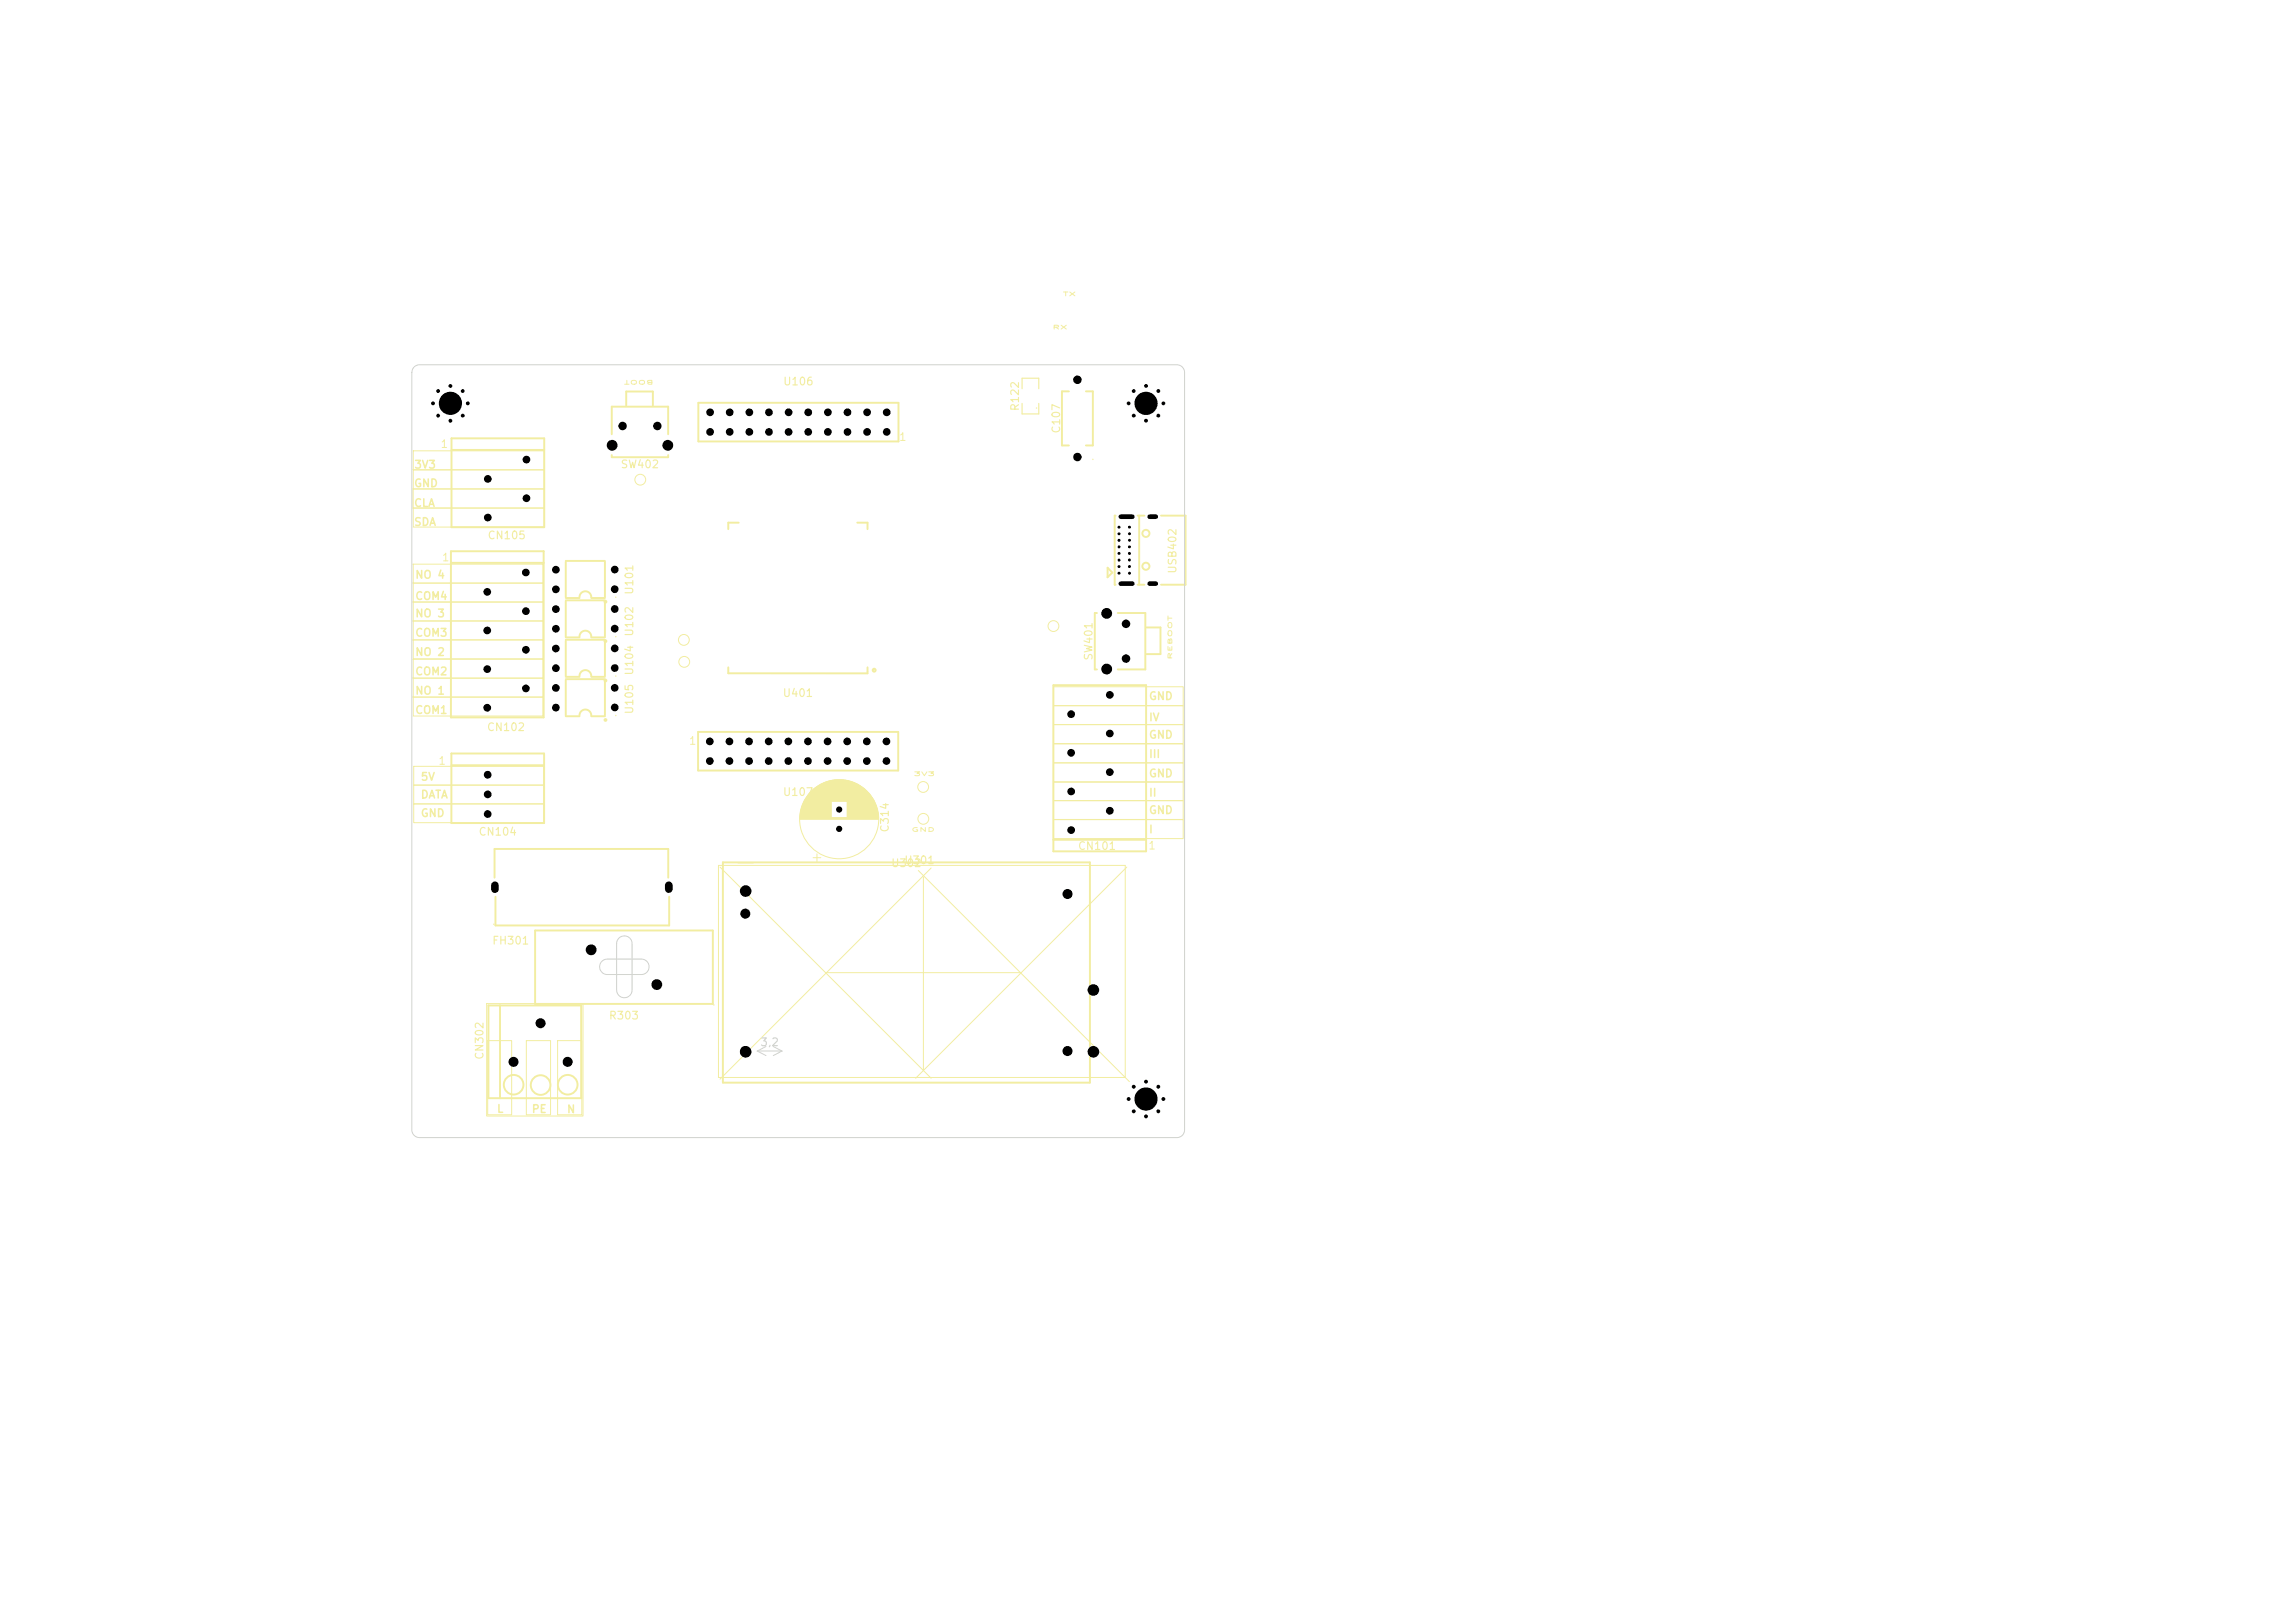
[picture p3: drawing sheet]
<svg xmlns="http://www.w3.org/2000/svg" width="297mm" height="210mm" viewBox="0 0 297 210" stroke-linecap="round" stroke-linejoin="round" font-family="sans-serif">
<defs><g id="words">
<g font-size="1" fill="#f2eda1">
<text x="101.3" y="50.1">U106</text>
<text x="132.1" y="53.3" transform="rotate(-90 132.1 53.3)">R122</text>
<text x="56.9" y="58.2">1</text>
<text x="116.3" y="57.3">1</text>
<text x="137.4" y="56.2" transform="rotate(-90 137.4 56.2)">C107</text>
<text x="53.5" y="65.8">CLA</text>
<text x="53.5" y="63.3">GND</text>
<text x="53.5" y="60.9">3V3</text>
<text x="80.2" y="60.8">SW402</text>
<text x="53.5" y="68.3">SDA</text>
<text x="63" y="70">CN105</text>
<text x="53.7" y="75.1">NO 4</text>
<text x="53.7" y="77.9">COM4</text>
<text x="57.1" y="72.9">1</text>
<text x="82.2" y="77" transform="rotate(-90 82.2 77)">U101</text>
<text x="152.5" y="74.3" transform="rotate(-90 152.5 74.3)">USB402</text>
<text x="53.7" y="80.1">NO 3</text>
<text x="53.7" y="82.6">COM3</text>
<text x="82.2" y="82.4" transform="rotate(-90 82.2 82.4)">U102</text>
<text x="53.7" y="85.1">NO 2</text>
<text x="53.7" y="87.6">COM2</text>
<text x="82.2" y="87.5" transform="rotate(-90 82.2 87.5)">U104</text>
<text x="141.6" y="85.5" transform="rotate(-90 141.6 85.5)">SW401</text>
<text x="53.7" y="90.1">NO 1</text>
<text x="53.7" y="92.6">COM1</text>
<text x="62.9" y="94.8">CN102</text>
<text x="82.2" y="92.5" transform="rotate(-90 82.2 92.5)">U105</text>
<text x="101.2" y="90.4">U401</text>
<text x="148.6" y="90.8">GND</text>
<text x="148.6" y="93.6">IV</text>
<text x="148.6" y="95.8">GND</text>
<text x="54.4" y="101.3">5V</text>
<text x="56.6" y="99.2">1</text>
<text x="89.1" y="96.6">1</text>
<text x="148.6" y="98.3">III</text>
<text x="148.6" y="100.8">GND</text>
<text x="54.4" y="103.6">DATA</text>
<text x="54.4" y="106">GND</text>
<text x="101.2" y="103.2">U107</text>
<text x="115.3" y="107.8" transform="rotate(-90 115.3 107.8)">C314</text>
<text x="148.6" y="103.3">II</text>
<text x="148.6" y="105.6">GND</text>
<text x="61.9" y="108.4">CN104</text>
<text x="115.2" y="112.4">U302</text>
<text x="116.9" y="112.1">U301</text>
<text x="139.4" y="110.2">CN101</text>
<text x="148.5" y="110.2">1</text>
<text x="148.6" y="108.1">I</text>
<text x="63.6" y="122.5">FH301</text>
<text x="62.8" y="137.2" transform="rotate(-90 62.8 137.2)">CN302</text>
<text x="78.7" y="132.2">R303</text>
<text x="64.2" y="144.2">L</text>
<text x="68.7" y="144.2">PE</text>
<text x="73.3" y="144.3">N</text>
</g>
<text font-size="1" fill="#d0d2cd" x="98.3" y="135.6">3,2</text>
<g font-size=".5" fill="#f2eda1">
<text x="137.4" y="38.4">TX</text>
<text x="136.1" y="42.7">RX</text>
<text x="84.7" y="49.1" transform="rotate(-180 84.7 49.1)">BOOT</text>
<text x="151.8" y="85.5" transform="rotate(-90 151.8 85.5)">REBOOT</text>
<text x="118.1" y="100.5">3V3</text>
<text x="117.8" y="107.7">GND</text>
</g>
</g></defs>
<g fill="none" stroke="#f2eda1" stroke-width=".13">
<path d="M53.5 58.3h16.9v2.5h-16.9zM53.5 63.3h16.9v2.4h-16.9zM53.5 65.7h16.9v2.5h-16.9zM53.5 73h16.8v2.4h-16.8zM53.5 75.4h16.8v2.5h-16.8zM53.5 77.9h16.8v2.5h-16.8zM53.5 60.8h16.9v2.5h-16.9zM53.5 80.4h16.8v2.4h-16.8zM53.5 82.8h16.8v2.5h-16.8zM53.5 85.3h16.8v2.4h-16.8zM53.5 87.7h16.8v2.5h-16.8zM53.5 90.2h16.8v2.5h-16.8z"/>
<path d="M53.5 99.2h16.9v2.4h-16.9zM136.3 88.9h16.8v2.4h-16.8zM136.3 91.3h16.8v2.5h-16.8zM136.3 93.8h16.8v2.4h-16.8zM136.3 96.3h16.8v2.4h-16.8zM136.3 98.7h16.8v2.5h-16.8zM53.5 101.6h16.9v2.4h-16.9zM53.5 104h16.9v2.4h-16.9zM93.2 112.2l27.3 27.3M118.8 112.6l27.4 27.4M119.5 113.5v25M120.5 112.3l-27.3 27.3"/>
<path d="M136.3 101.2h16.8v2.4h-16.8zM136.3 103.6h16.8v2.4h-16.8zM136.3 106.1h16.8v2.4h-16.8zM145.8 112.2l-27.3 27.3M63 129.9h12.4v14.5h-12.4zM63.1 134.7h3.1v9.5h-3.1zM68.1 134.7h3.2v9.5h-3.2zM72.2 134.7h3.1v9.5h-3.1zM106.8 125.9h25.4"/>
</g>
<path d="M73.2 82.8h5.1M73.2 82.9v4.6M73.2 87.6h1.8M75 87.5a.76 .76 0 0 1 .8-.8 .76 .76 0 0 1 .7 .8M76.5 87.6h1.8M78.3 82.9v4.6" fill="none" stroke="#f2eda1" stroke-width=".25"/>
<circle cx="78.4" cy="88.1" r=".24" fill="#f2eda1"/>
<g fill="none" stroke="#f2eda1" stroke-width=".13">
<path d="M93 112h52.6v27.4h-52.6zM95.5 111.7h2M103.5 106h10.2M103.5 105.9h10.2M103.5 105.8h10.2M103.5 105.8h4.1M103.5 105.7h4.1M103.5 105.6h4.1M103.5 105.5h4.1M103.6 105.4h4M103.6 105.3h4M103.6 105.2h4"/>
<path d="M103.6 105.1h4M103.6 105h4M103.6 104.9h4M103.7 104.8h3.9M103.7 104.7h3.9M103.7 104.6h3.9M103.7 104.5h3.9M103.8 104.5h3.8M103.8 104.4h3.8M103.8 104.3h3.8M103.8 104.2h3.8M103.9 104.2h3.7"/>
<path d="M103.9 104.1h3.7M103.9 104h3.7M104 103.9h3.6M104 103.8h3.6M104.1 103.7h3.5M104.1 103.7h9M104.1 103.6h9M104.2 103.5h8.8M104.2 103.4h8.8M104.3 103.4h8.6M104.3 103.3h8.6M104.3 103.2h8.6"/>
<path d="M104.4 103.2h8.4M104.4 103.1h8.4M104.5 103h8.2M104.5 102.9h8.2M104.6 102.9h8M104.6 102.8h8M104.7 102.8h7.8M104.7 102.7h7.8M104.8 102.6h7.6M104.9 102.5h7.4M105 102.4h7.2M105.1 102.3h7"/>
<path d="M105.2 102.2h6.8M105.2 111h1M105.3 102.2h6.6M105.3 102.1h6.6M105.4 102h6.4M105.5 102h6.2M105.5 101.9h6.2M105.6 101.9h6M105.7 101.8h5.8M105.7 110.5v1M105.8 101.8h5.6M105.8 101.7h5.6"/>
<path d="M105.9 101.7h5.4M106 101.6h5.2M106.1 101.6h5M106.2 101.5h4.8M106.3 101.4h4.6M106.4 101.4h4.4M106.5 101.4h4.2M106.6 101.3h4M106.7 101.3h3.8M106.8 101.2h3.6M106.9 101.2h3.4M107 101.2h3.2"/>
<path d="M107.1 101.1h3M107.2 101.1h2.8M107.4 101h2.4M107.5 101h2.2M107.7 101h1.8M108 100.9h1.2M109.6 105.8h4.1M109.6 105.7h4.1M109.6 105.6h4.1M109.6 105.5h4.1M109.6 105.4h4M109.6 105.3h4"/>
<path d="M109.6 105.2h4M109.6 105.1h4M109.6 105h4M109.6 104.9h4M109.6 104.8h3.9M109.6 104.7h3.9M109.6 104.6h3.9M109.6 104.5h3.9M109.6 104.5h3.8M109.6 104.4h3.8M109.6 104.3h3.8M109.6 104.2h3.8"/>
<path d="M109.6 104.2h3.7M109.6 104.1h3.7M109.6 104h3.7M109.6 103.9h3.6M109.6 103.8h3.6M109.6 103.7h3.5"/>
<circle cx="58.4" cy="56.7" r=".03"/>
<circle cx="141.4" cy="59.4" r=".03"/>
<circle cx="144.3" cy="75.7" r=".03"/>
<circle cx="58.4" cy="97.5" r=".03"/>
<circle cx="79.7" cy="87.5" r=".03"/>
<circle cx="88.5" cy="82.8" r=".7"/>
<circle cx="88.5" cy="85.6" r=".7"/>
<circle cx="136.3" cy="81" r=".7"/>
<circle cx="93.5" cy="111.6" r=".03"/>
<circle cx="108.6" cy="106" r="5.1"/>
<circle cx="119.5" cy="101.8" r=".7"/>
<circle cx="63.2" cy="142.1" r=".03"/>
</g>
<g fill="none" stroke="#f2eda1" stroke-width=".25">
<path d="M58.4 56.7h12v11.5h-12zM58.4 58.2h12M90.4 52.1h25.9v5h-25.9zM138.3 50.6h-.9v7h.9M140.5 50.6h.9v7h-.9M73.2 77.7h5.1M73.2 77.8v4.6M78.3 77.8v4.6M143.3 73.5l.6 .6-.6 .6zM144.3 75.7h.1M144.4 66.7h-.1v8.9M147.2 75.7h.9"/>
<path d="M147.2 66.7h.9M147.4 66.7v9M150.2 66.7h3.2v9h-3.2M58.4 97.5h12v9h-12zM58.4 99h12M73.2 82.5h1.8M75 82.4a.76 .76 0 0 1 .8-.8 .76 .76 0 0 1 .7 .8M76.5 82.5h1.8M90.3 94.7h25.9v5h-25.9zM93.5 111.6h47.5v28.5h-47.5zM64.7 130.1v12M63.2 142v-11.9h12v12h-12"/>
<circle cx="148.3" cy="69" r=".46"/>
<circle cx="148.3" cy="73.3" r=".46"/>
<circle cx="66.5" cy="140.4" r="1.27"/>
<circle cx="70" cy="140.4" r="1.27"/>
<circle cx="73.5" cy="140.4" r="1.27"/>
</g>
<circle cx="78.4" cy="83" r=".24" fill="#f2eda1"/>
<g fill="none" stroke="#f2eda1" stroke-width=".13">
<circle cx="134.1" cy="52.8" r=".03"/>
<circle cx="82.9" cy="62.1" r=".7"/>
<circle cx="79.7" cy="82.4" r=".03"/>
<circle cx="63.9" cy="119.6" r=".03"/>
</g>
<path d="M73.2 72.6h5.1M73.2 72.7v4.6M73.2 77.4h1.8M75 77.3a.76 .76 0 0 1 .8-.8 .76 .76 0 0 1 .7 .8M76.5 77.4h1.8M78.3 72.7v4.6M64 113.6v-3.7h22.5v3.7M64.1 116v3.8h22.5v-3.8" fill="none" stroke="#f2eda1" stroke-width=".25"/>
<path d="M132.3 50.3v-1.4h2.1v1.4M132.3 52.2v1.4h2.1v-1.4" fill="none" stroke="#f2eda1" stroke-width=".15"/>
<circle cx="78.4" cy="77.9" r=".24" fill="#f2eda1"/>
<g fill="none" stroke="#f2eda1" stroke-width=".13">
<circle cx="70.4" cy="71.3" r=".03"/>
<circle cx="79.7" cy="77.3" r=".03"/>
<circle cx="112.3" cy="86.9" r=".03"/>
<circle cx="148.2" cy="86.6" r=".03"/>
</g>
<g fill="none" stroke="#f2eda1" stroke-width=".25">
<path d="M58.4 71.3h12v21.5h-12zM58.4 72.8h12M95.6 67.6h-1.4v.9M110.9 67.6h1.4v.9M142 79.3h-.3v7.3h.3M144.7 79.3h3.5v7.3h-3.5M73.2 87.9h5.1M73.2 88v4.6M73.2 92.7h1.8M75 92.6a.76 .76 0 0 1 .8-.8 .76 .76 0 0 1 .7 .8M76.5 92.7h1.8M78.3 88v4.6"/>
<path d="M94.2 86.4v.7h18.1v-.7M148.4 81.2h1.8v3.4h-1.8"/>
<circle cx="113.1" cy="86.7" r=".19"/>
</g>
<circle cx="78.4" cy="93.2" r=".24" fill="#f2eda1"/>
<g fill="none" stroke="#f2eda1" stroke-width=".13">
<circle cx="86.5" cy="52.6" r=".03"/>
<circle cx="79.7" cy="92.6" r=".03"/>
<circle cx="119.5" cy="106" r=".7"/>
<circle cx="136.3" cy="110.2" r=".03"/>
<circle cx="92.4" cy="130" r=".03"/>
</g>
<path d="M79.2 56.2v-3.6h7.3v3.6M79.2 58.9v.3h7.3v-.3M81 52.5v-1.8h3.5v1.8M136.3 88.7h12v21.5h-12zM136.3 108.7h12M69.2 120.4h23.1v9.5h-23.1z" fill="none" stroke="#f2eda1" stroke-width=".25"/>
<path d="M53.6 47.5l.4-.2 .3-.1h98a1 1 0 0 1 1 1v98a1 1 0 0 1-1 1h-98a1 1 0 0 1-1-1v-98l.1-.4zM77.9 124.4l.6-.3h4.5a1 1 0 0 1 1 1 1 1 0 0 1-1 1h-4.4a1 1 0 0 1-.9-.6 1 1 0 0 1 .2-1.1zM80.1 121.4a1 1 0 0 1 1.1-.2 1 1 0 0 1 .6 .9v6a1 1 0 0 1-1 1 1 1 0 0 1-1-1v-6l.1-.4z" fill="none" stroke="#d0d2cd" stroke-width=".13"/>
<g fill="#d0d2cd">
<circle cx="98" cy="136" r=".02"/>
<circle cx="101.2" cy="136" r=".02"/>
</g>
<path d="M98 136h3.2M98 136l1.1 .6M99.1 135.4l-1.1 .6M100.1 135.4l1.1 .6M101.2 136l-1.1 .6" fill="none" stroke="#d0d2cd" stroke-width=".13"/>
<g fill="#000">
<circle cx="56" cy="52.2" r=".25"/>
<circle cx="56.7" cy="53.8" r=".25"/>
<circle cx="56.7" cy="50.6" r=".25"/>
<circle cx="58.3" cy="49.9" r=".25"/>
<circle cx="58.3" cy="54.4" r=".25"/>
<circle cx="58.3" cy="52.2" r="1.5"/>
<circle cx="59.9" cy="53.8" r=".25"/>
<circle cx="59.9" cy="50.6" r=".25"/>
<circle cx="60.5" cy="52.2" r=".25"/>
<circle cx="68.1" cy="59.5" r=".5"/>
<circle cx="79.2" cy="57.6" r=".7"/>
<circle cx="80.6" cy="55.1" r=".55"/>
<circle cx="85.1" cy="55.1" r=".55"/>
<circle cx="86.4" cy="57.6" r=".7"/>
<circle cx="91.9" cy="53.4" r=".5"/>
<circle cx="91.9" cy="55.9" r=".5"/>
<circle cx="94.4" cy="55.9" r=".5"/>
<circle cx="94.4" cy="53.4" r=".5"/>
<circle cx="97" cy="55.9" r=".5"/>
<circle cx="97" cy="53.4" r=".5"/>
<circle cx="99.5" cy="55.9" r=".5"/>
<circle cx="99.5" cy="53.4" r=".5"/>
<circle cx="102.1" cy="55.9" r=".5"/>
<circle cx="102.1" cy="53.4" r=".5"/>
<circle cx="104.6" cy="55.9" r=".5"/>
<circle cx="104.6" cy="53.4" r=".5"/>
<circle cx="107.1" cy="55.9" r=".5"/>
<circle cx="107.1" cy="53.4" r=".5"/>
<circle cx="109.7" cy="55.9" r=".5"/>
<circle cx="109.7" cy="53.4" r=".5"/>
<circle cx="112.2" cy="55.9" r=".5"/>
<circle cx="112.2" cy="53.4" r=".5"/>
<circle cx="114.8" cy="55.9" r=".5"/>
<circle cx="114.8" cy="53.4" r=".5"/>
<circle cx="139.4" cy="49.1" r=".55"/>
<circle cx="139.4" cy="59.1" r=".55"/>
<circle cx="146.1" cy="52.2" r=".25"/>
<circle cx="146.7" cy="53.8" r=".25"/>
<circle cx="146.7" cy="50.6" r=".25"/>
<circle cx="148.3" cy="49.9" r=".25"/>
<circle cx="148.3" cy="52.2" r="1.5"/>
<circle cx="148.3" cy="54.4" r=".25"/>
<circle cx="149.9" cy="53.8" r=".25"/>
<circle cx="149.9" cy="50.6" r=".25"/>
<circle cx="150.6" cy="52.2" r=".25"/>
<circle cx="63.1" cy="76.6" r=".5"/>
<circle cx="63.1" cy="62" r=".5"/>
<circle cx="63.1" cy="67" r=".5"/>
<circle cx="68.1" cy="79.1" r=".5"/>
<circle cx="68.1" cy="74.1" r=".5"/>
<circle cx="68.1" cy="64.5" r=".5"/>
<circle cx="71.9" cy="73.7" r=".5"/>
<circle cx="71.9" cy="76.3" r=".5"/>
<circle cx="71.9" cy="78.8" r=".5"/>
<circle cx="79.6" cy="78.8" r=".5"/>
<circle cx="79.6" cy="73.7" r=".5"/>
<circle cx="79.6" cy="76.2" r=".5"/>
<circle cx="143.2" cy="79.4" r=".7"/>
<circle cx="63.1" cy="81.6" r=".5"/>
<circle cx="63.1" cy="86.6" r=".5"/>
<circle cx="63.1" cy="91.6" r=".5"/>
<circle cx="68.1" cy="84.1" r=".5"/>
<circle cx="68.1" cy="89.1" r=".5"/>
<circle cx="71.9" cy="83.9" r=".5"/>
<circle cx="71.9" cy="86.5" r=".5"/>
<circle cx="71.9" cy="81.4" r=".5"/>
<circle cx="71.9" cy="91.6" r=".5"/>
<circle cx="71.9" cy="89" r=".5"/>
<circle cx="79.6" cy="91.5" r=".5"/>
<circle cx="79.6" cy="81.3" r=".5"/>
<circle cx="79.6" cy="89" r=".5"/>
<circle cx="79.6" cy="86.4" r=".5"/>
<circle cx="79.6" cy="83.9" r=".5"/>
<circle cx="91.9" cy="98.5" r=".5"/>
<circle cx="91.9" cy="95.9" r=".5"/>
<circle cx="94.4" cy="98.5" r=".5"/>
<circle cx="94.4" cy="95.9" r=".5"/>
<circle cx="96.9" cy="95.9" r=".5"/>
<circle cx="96.9" cy="98.5" r=".5"/>
<circle cx="99.5" cy="98.5" r=".5"/>
<circle cx="99.5" cy="95.9" r=".5"/>
<circle cx="102" cy="98.5" r=".5"/>
<circle cx="102" cy="95.9" r=".5"/>
<circle cx="104.6" cy="98.5" r=".5"/>
<circle cx="104.6" cy="95.9" r=".5"/>
<circle cx="107.1" cy="95.9" r=".5"/>
<circle cx="107.1" cy="98.5" r=".5"/>
<circle cx="109.6" cy="98.5" r=".5"/>
<circle cx="109.6" cy="95.9" r=".5"/>
<circle cx="112.2" cy="95.9" r=".5"/>
<circle cx="112.2" cy="98.5" r=".5"/>
<circle cx="114.7" cy="98.5" r=".5"/>
<circle cx="114.7" cy="95.9" r=".5"/>
<circle cx="138.6" cy="97.4" r=".5"/>
<circle cx="138.6" cy="92.4" r=".5"/>
<circle cx="143.2" cy="86.6" r=".7"/>
<circle cx="143.6" cy="99.9" r=".5"/>
<circle cx="143.6" cy="94.9" r=".5"/>
<circle cx="143.6" cy="89.9" r=".5"/>
<circle cx="145.7" cy="85.2" r=".55"/>
<circle cx="145.7" cy="80.7" r=".55"/>
<circle cx="63.1" cy="100.3" r=".5"/>
<circle cx="63.1" cy="102.8" r=".5"/>
<circle cx="63.1" cy="105.3" r=".5"/>
<circle cx="96.4" cy="118.2" r=".65"/>
<circle cx="96.5" cy="115.3" r=".75"/>
<circle cx="108.6" cy="104.8" r=".4"/>
<circle cx="108.6" cy="107.2" r=".4"/>
<circle cx="138.2" cy="115.7" r=".65"/>
<circle cx="138.6" cy="107.4" r=".5"/>
<circle cx="138.6" cy="102.4" r=".5"/>
<circle cx="143.6" cy="104.9" r=".5"/>
<circle cx="66.5" cy="137.4" r=".65"/>
<circle cx="70" cy="132.4" r=".65"/>
<circle cx="73.5" cy="137.4" r=".65"/>
<circle cx="76.5" cy="122.9" r=".7"/>
<circle cx="85" cy="127.4" r=".7"/>
<circle cx="96.4" cy="136" r=".65"/>
<circle cx="96.5" cy="136.1" r=".75"/>
<circle cx="138.2" cy="136" r=".65"/>
<circle cx="141.5" cy="128.1" r=".75"/>
<circle cx="141.5" cy="136.1" r=".75"/>
<circle cx="148.3" cy="140" r=".25"/>
<circle cx="146.1" cy="142.2" r=".25"/>
<circle cx="146.7" cy="140.6" r=".25"/>
<circle cx="146.7" cy="143.8" r=".25"/>
<circle cx="148.3" cy="144.5" r=".25"/>
<circle cx="148.3" cy="142.2" r="1.5"/>
<circle cx="149.9" cy="140.6" r=".25"/>
<circle cx="149.9" cy="143.8" r=".25"/>
<circle cx="150.6" cy="142.2" r=".25"/>
</g>
<g fill="none" stroke="#000" stroke-width=".4">
<path d="M144.8 74.2h.1M144.8 73.3h.1M144.8 72.5h.1M144.8 71.6h.1M144.8 70.8h.1M144.8 69.9h.1M144.8 69.1h.1M144.8 68.2h.1M146.2 74.2h.1M146.2 73.3h.1M146.2 72.5h.1M146.2 71.6h.1"/>
<path d="M146.2 70.8h.1M146.2 69.9h.1M146.2 69.1h.1M146.2 68.2h.1"/>
</g>
<path d="M145 75.5h1.5M145 66.9h1.5M148.8 75.5h.8M148.8 66.9h.8" fill="none" stroke="#000" stroke-width=".6"/>
<path d="M64 114.6v.5M86.6 114.6v.5" fill="none" stroke="#000" stroke-width="1"/>
<use href="#words"/>
</svg>
